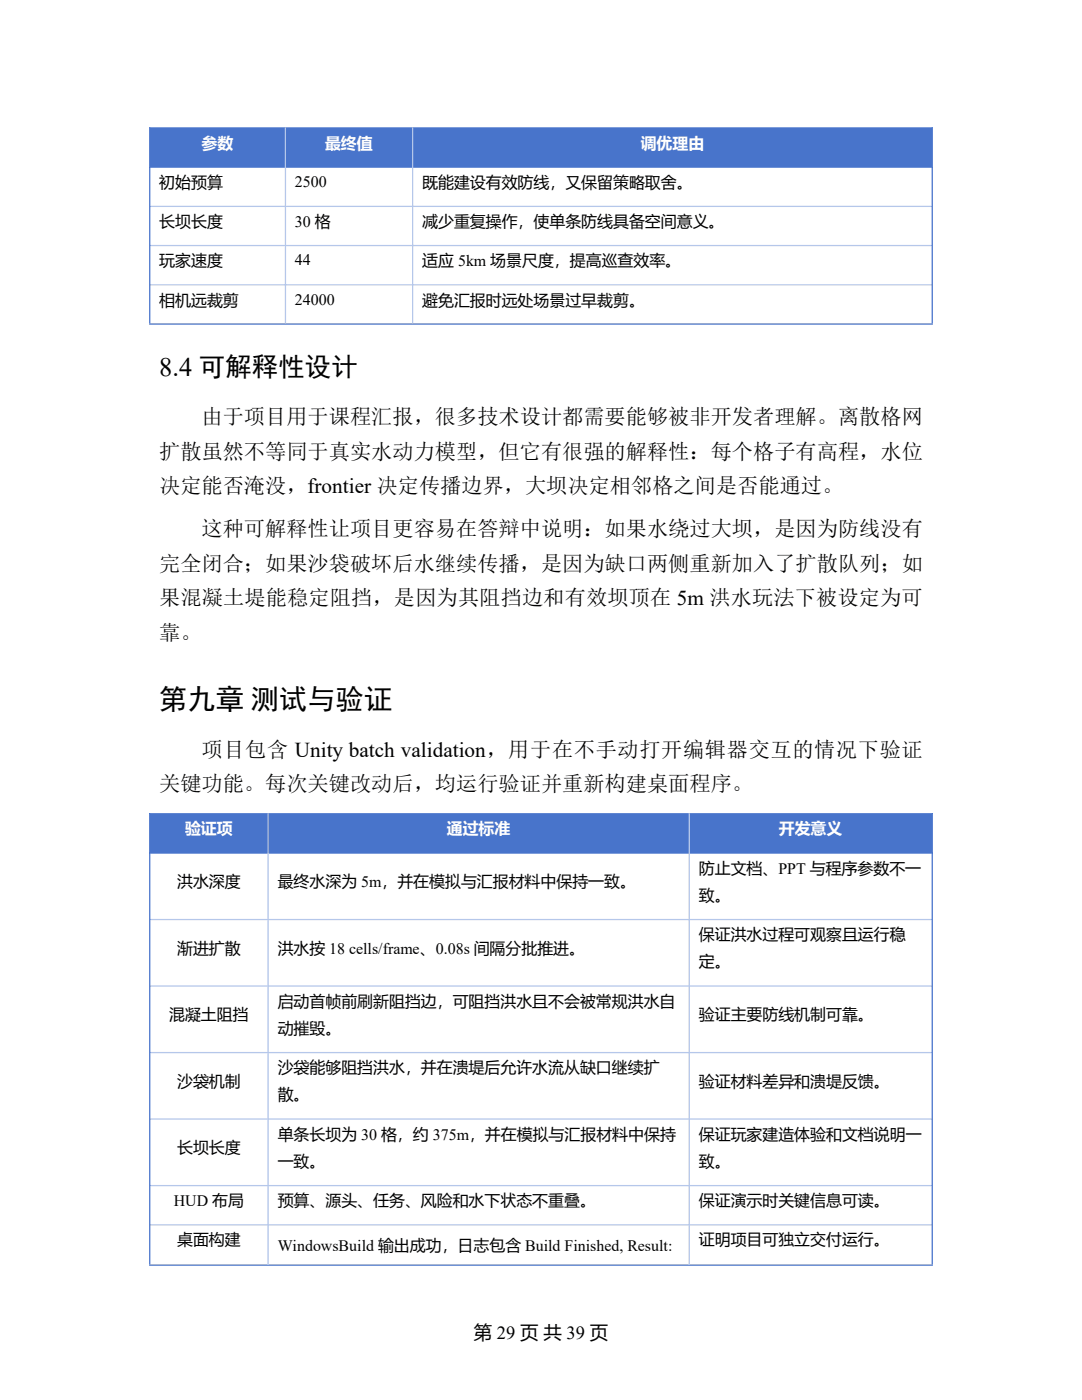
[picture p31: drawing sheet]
<svg xmlns="http://www.w3.org/2000/svg" width="216mm" height="279mm" viewBox="0 0 216 279" stroke-linecap="round" stroke-linejoin="round" font-family="sans-serif">
<defs><g id="words">
<text font-size="5.6" x="31.7" y="141.6">第九章 测试与验证</text>
<text font-size="5.3" x="31.7" y="75">8.4 可解释性设计</text>
<g font-size="4.2">
<text x="40.2" y="84.7">由于项目用于课程汇报，很多技术设计都需要能够被非开发者理解。离散格网</text>
<text x="31.7" y="91.5">扩散虽然不等同于真实水动力模型，但它有很强的解释性：每个格子有高程，水位</text>
<text x="31.7" y="98.4">决定能否淹没，frontier 决定传播边界，大坝决定相邻格之间是否能通过。</text>
<text x="40.2" y="107">这种可解释性让项目更容易在答辩中说明：如果水绕过大坝，是因为防线没有</text>
<text x="31.7" y="113.9">完全闭合；如果沙袋破坏后水继续传播，是因为缺口两侧重新加入了扩散队列；如</text>
<text x="31.7" y="120.8">果混凝土堤能稳定阻挡，是因为其阻挡边和有效坝顶在 5m 洪水玩法下被设定为可</text>
<text x="31.7" y="127.7">靠。</text>
<text x="40.2" y="151.1">项目包含 Unity batch validation，用于在不手动打开编辑器交互的情况下验证</text>
<text x="31.7" y="157.9">关键功能。每次关键改动后，均运行验证并重新构建桌面程序。</text>
</g>
<text font-size="3.7" x="94.5" y="267.2">第 29 页 共 39 页</text>
<g font-size="3.2" fill="#fff">
<text x="40.2" y="29.7">参数</text>
<text x="64.9" y="29.7">最终值</text>
<text x="127.8" y="29.7">调优理由</text>
<text x="36.9" y="166.5">验证项</text>
<text x="89.2" y="166.5">通过标准</text>
<text x="155.4" y="166.5">开发意义</text>
</g>
<g font-size="3.2">
<text x="31.8" y="37.5">初始预算</text>
<text x="58.8" y="37.3">2500</text>
<text x="84.2" y="37.5">既能建设有效防线，又保留策略取舍。</text>
<text x="31.8" y="45.3">长坝长度</text>
<text x="58.8" y="45.3">30 格</text>
<text x="84.2" y="45.3">减少重复操作，使单条防线具备空间意义。</text>
<text x="31.8" y="53.1">玩家速度</text>
<text x="58.8" y="53">44</text>
<text x="84.2" y="53.1">适应 5km 场景尺度，提高巡查效率。</text>
<text x="31.8" y="61">相机远裁剪</text>
<text x="58.8" y="60.8">24000</text>
<text x="84.2" y="61">避免汇报时远处场景过早裁剪。</text>
<text x="35.3" y="177.1">洪水深度</text>
<text x="55.4" y="177.1">最终水深为 5m，并在模拟与汇报材料中保持一致。</text>
<text x="139.4" y="174.3">防止文档、PPT 与程序参数不一</text>
<text x="139.4" y="179.8">致。</text>
<text x="35.3" y="190.3">渐进扩散</text>
<text x="55.4" y="190.3">洪水按 18 cells/frame、0.08s 间隔分批推进。</text>
<text x="139.4" y="187.6">保证洪水过程可观察且运行稳</text>
<text x="139.4" y="193.1">定。</text>
<text x="33.7" y="203.6">混凝土阻挡</text>
<text x="55.4" y="200.9">启动首帧前刷新阻挡边，可阻挡洪水且不会被常规洪水自</text>
<text x="139.4" y="203.6">验证主要防线机制可靠。</text>
<text x="55.4" y="206.4">动摧毁。</text>
<text x="55.4" y="214.2">沙袋能够阻挡洪水，并在溃堤后允许水流从缺口继续扩</text>
<text x="35.3" y="216.9">沙袋机制</text>
<text x="55.4" y="219.6">散。</text>
<text x="139.4" y="216.9">验证材料差异和溃堤反馈。</text>
<text x="55.4" y="227.4">单条长坝为 30 格，约 375m，并在模拟与汇报材料中保持</text>
<text x="139.4" y="227.4">保证玩家建造体验和文档说明一</text>
<text x="35.3" y="230.2">长坝长度</text>
<text x="55.4" y="232.9">一致。</text>
<text x="139.4" y="232.9">致。</text>
<text x="34.7" y="240.7">HUD 布局</text>
<text x="55.4" y="240.7">预算、源头、任务、风险和水下状态不重叠。</text>
<text x="139.4" y="240.7">保证演示时关键信息可读。</text>
<text x="35.3" y="248.6">桌面构建</text>
<text x="55.4" y="249.6">WindowsBuild 输出成功，日志包含 Build Finished, Result:</text>
<text x="139.4" y="248.6">证明项目可独立交付运行。</text>
</g>
</g></defs>
<g fill="#4874cb">
<path d="M30 25.6h26.9v7.7h-26.9z" fill-rule="evenodd"/>
<path d="M57 25.6h25.3v7.7h-25.3z" fill-rule="evenodd"/>
<path d="M82.4 25.6h103.5v7.7h-103.5z" fill-rule="evenodd"/>
</g>
<g fill="#fff">
<path d="M30 33.4h26.9v7.7h-26.9z" fill-rule="evenodd"/>
<path d="M57 33.4h25.3v7.7h-25.3z" fill-rule="evenodd"/>
<path d="M82.4 33.4h103.5v7.7h-103.5z" fill-rule="evenodd"/>
<path d="M30 41.3h26.9v7.6h-26.9z" fill-rule="evenodd"/>
<path d="M57 41.3h25.3v7.6h-25.3z" fill-rule="evenodd"/>
<path d="M82.4 41.3h103.5v7.6h-103.5z" fill-rule="evenodd"/>
<path d="M30 49.1h26.9v7.6h-26.9z" fill-rule="evenodd"/>
<path d="M57 49.1h25.3v7.6h-25.3z" fill-rule="evenodd"/>
<path d="M82.4 49.1h103.5v7.6h-103.5z" fill-rule="evenodd"/>
<path d="M30 56.9h26.9v7.7h-26.9z" fill-rule="evenodd"/>
<path d="M57 56.9h25.3v7.7h-25.3z" fill-rule="evenodd"/>
<path d="M82.4 56.9h103.5v7.7h-103.5z" fill-rule="evenodd"/>
</g>
<path d="M29.8 25.5h156.3M29.8 33.4h156.3M29.9 25.4v39.1M186 25.4v39.1M29.8 64.7h156.3" fill="none" stroke="#4874cb" stroke-width=".25"/>
<path d="M57 25.4v39.1M82.3 25.4v39.1M29.8 41.2h156.3M29.8 49h156.3M29.8 56.8h156.3" fill="none" stroke="#b5c7ea" stroke-width=".25"/>
<g fill="#4874cb">
<path d="M30 162.5h23.4v7.6h-23.4z" fill-rule="evenodd"/>
<path d="M53.6 162.5h83.9v7.6h-83.9z" fill-rule="evenodd"/>
<path d="M137.6 162.5h48.3v7.6h-48.3z" fill-rule="evenodd"/>
</g>
<g fill="#fff">
<path d="M30 170.3h23.4v13.1h-23.4z" fill-rule="evenodd"/>
<path d="M53.6 170.3h83.9v13.1h-83.9z" fill-rule="evenodd"/>
<path d="M137.6 170.3h48.3v13.1h-48.3z" fill-rule="evenodd"/>
<path d="M30 183.6h23.4v13.1h-23.4z" fill-rule="evenodd"/>
<path d="M53.6 183.6h83.9v13.1h-83.9z" fill-rule="evenodd"/>
<path d="M137.6 183.6h48.3v13.1h-48.3z" fill-rule="evenodd"/>
<path d="M30 196.9h23.4v13.1h-23.4z" fill-rule="evenodd"/>
<path d="M53.6 196.9h83.9v13.1h-83.9z" fill-rule="evenodd"/>
<path d="M137.6 196.9h48.3v13.1h-48.3z" fill-rule="evenodd"/>
<path d="M30 210.1h23.4v13.1h-23.4z" fill-rule="evenodd"/>
<path d="M53.6 210.1h83.9v13.1h-83.9z" fill-rule="evenodd"/>
<path d="M137.6 210.1h48.3v13.1h-48.3z" fill-rule="evenodd"/>
<path d="M30 223.4h23.4v13.1h-23.4z" fill-rule="evenodd"/>
<path d="M53.6 223.4h83.9v13.1h-83.9z" fill-rule="evenodd"/>
<path d="M137.6 223.4h48.3v13.1h-48.3z" fill-rule="evenodd"/>
<path d="M30 236.7h23.4v7.6h-23.4z" fill-rule="evenodd"/>
<path d="M53.6 236.7h83.9v7.6h-83.9z" fill-rule="evenodd"/>
<path d="M137.6 236.7h48.3v7.6h-48.3z" fill-rule="evenodd"/>
<path d="M30 244.5h23.4v7.7h-23.4z" fill-rule="evenodd"/>
<path d="M53.6 244.5h83.9v7.7h-83.9z" fill-rule="evenodd"/>
<path d="M137.6 244.5h48.3v7.7h-48.3z" fill-rule="evenodd"/>
</g>
<path d="M29.8 162.4h156.3M29.8 170.2h156.3M29.9 162.3v90.1M186 162.3v90.1M29.8 252.5h156.3" fill="none" stroke="#4874cb" stroke-width=".25"/>
<path d="M53.5 162.3v90.1M137.5 162.3v90.1M29.8 183.5h156.3M29.8 196.8h156.3M29.8 210.1h156.3M29.8 223.3h156.3M29.8 236.6h156.3M29.8 244.4h156.3" fill="none" stroke="#b5c7ea" stroke-width=".25"/>
<use href="#words"/>
</svg>
